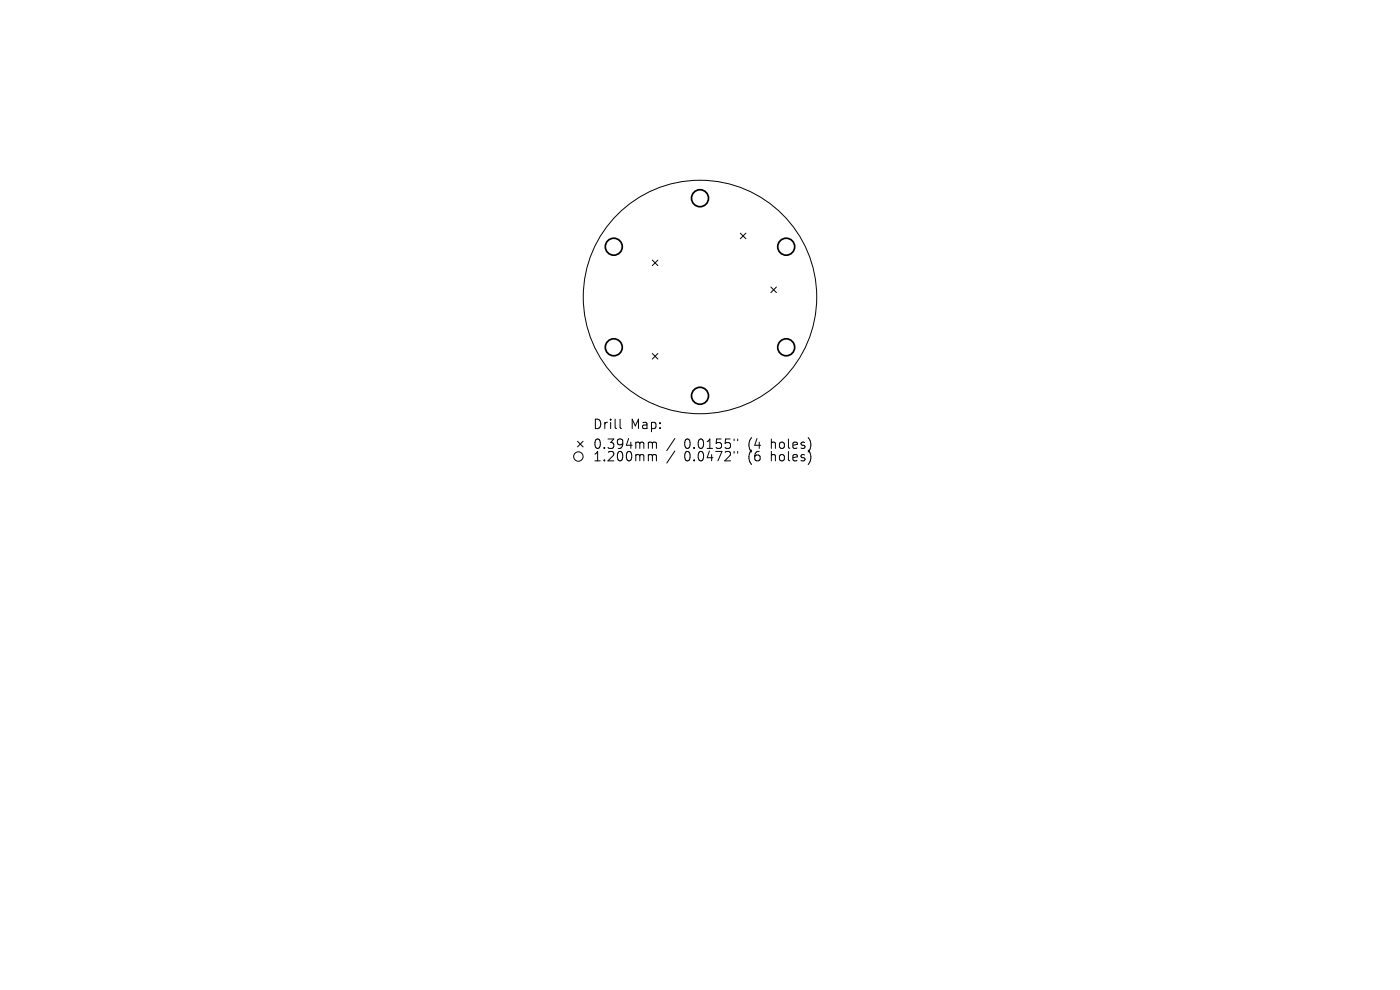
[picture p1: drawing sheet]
<svg xmlns="http://www.w3.org/2000/svg" width="297mm" height="210mm" viewBox="0 0 297 210" stroke-linecap="round" stroke-linejoin="round" font-family="sans-serif">
<defs><g id="words">
<g font-size="2.8">
<text x="125.7" y="91.3">Drill</text>
<text x="125.7" y="95.5">0.394mm</text>
<text x="133.7" y="91.3">Map:</text>
<text x="145.1" y="95.5">0.0155&quot;</text>
<text x="158.9" y="95.5">(4</text>
<text x="163.8" y="95.5">holes)</text>
<text x="125.7" y="98.1">1.200mm</text>
<text x="145.1" y="98.1">0.0472&quot;</text>
<text x="158.9" y="98.1">(6</text>
<text x="163.8" y="98.1">holes)</text>
</g>
</g></defs>
<g fill="none" stroke="#000" stroke-width=".21">
<path d="M138.4 55.2l1.2 1.2M139.6 55.2l-1.2 1.2M157.1 49.5l1.1 1.1M158.2 49.5l-1.1 1.1M138.4 75l1.2 1.2M139.6 75l-1.2 1.2M163.5 60.9l1.2 1.2M164.7 60.9l-1.2 1.2M122.5 93.6l1.2 1.2M123.7 93.6l-1.2 1.2M131.5 88.9v1.7l.3 .3M137.8 93.8h.3l.3 .3"/>
<path d="M137.8 96.4h.3l.3 .3M138.4 94.1l.3-.3 .5 .1 .1 1.2M138.4 94.1v1M138.4 96.7v1.1M138.4 96.7l.3-.3 .5 .1 .1 1.3M143.2 93l-1.8 2.6M143.2 95.7l-1.8 2.5M155.7 93.1v.4M155.7 95.8v.3M156.5 93.1v.4M156.5 95.8v.3"/>
<circle cx="148.5" cy="63" r="24.8"/>
<circle cx="122.7" cy="96.8" r="1"/>
</g>
<g fill="none" stroke="#000" stroke-width=".36">
<circle cx="130.2" cy="52.3" r="1.8"/>
<circle cx="148.5" cy="42" r="1.8"/>
<circle cx="166.8" cy="52.3" r="1.8"/>
<circle cx="130.2" cy="73.7" r="1.8"/>
<circle cx="166.8" cy="73.7" r="1.8"/>
<circle cx="148.5" cy="84" r="1.8"/>
</g>
<use href="#words"/>
</svg>
